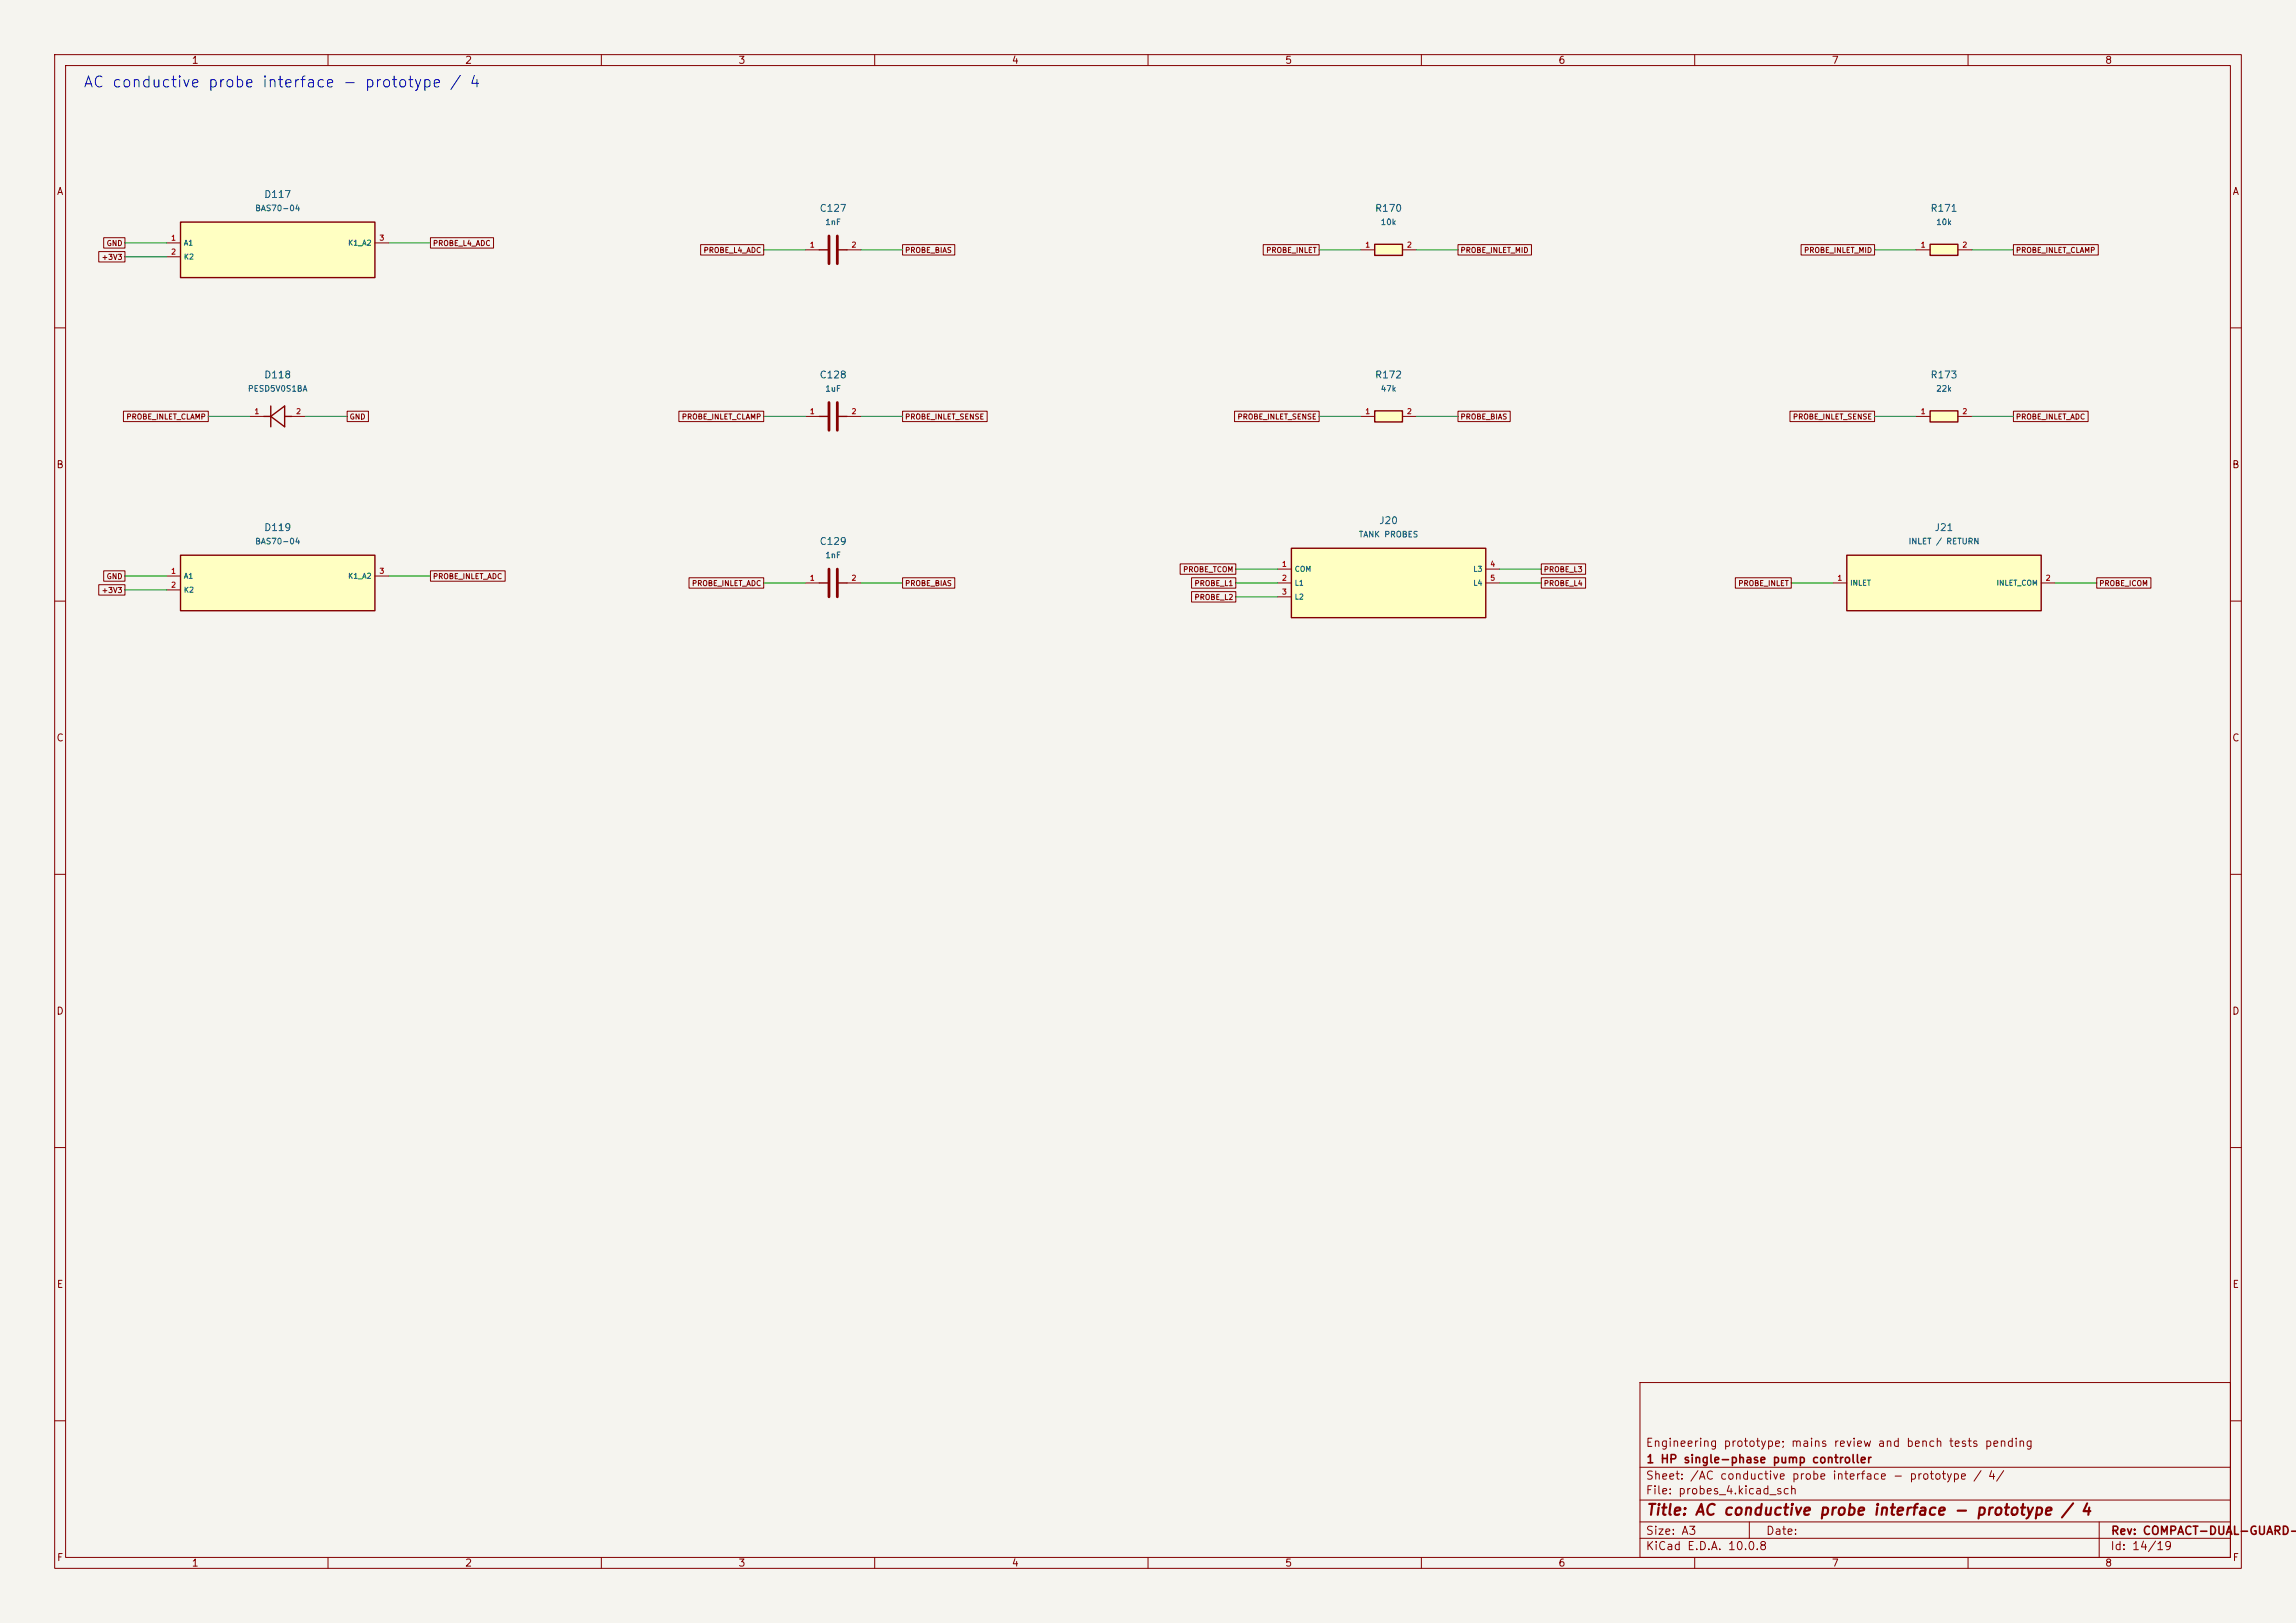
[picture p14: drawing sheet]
<svg xmlns="http://www.w3.org/2000/svg" width="420mm" height="297mm" viewBox="0 0 420 297" stroke-linecap="round" stroke-linejoin="round" font-family="sans-serif">
<defs><g id="words">
<text font-size="2" fill="#0000c2" x="15.1" y="16.5">AC conductive probe interface - prototype / 4</text>
<text font-size="2" fill="#840000" x="301" y="277.8">Title: AC conductive probe interface - prototype / 4</text>
<g font-size="1.5" fill="#840000">
<text x="300.9" y="265.1">Engineering prototype; mains review and bench tests pending</text>
<text x="301" y="268.1">1 HP single-phase pump controller</text>
<text x="300.9" y="273.8">File: probes_4.kicad_sch</text>
<text x="300.9" y="271.1">Sheet: /AC conductive probe interface - prototype / 4/</text>
<text x="300.9" y="281.2">Size: A3</text>
<text x="322.9" y="281.2">Date:</text>
<text x="386" y="281.2">Rev: COMPACT-DUAL-GUARD-R</text>
<text x="300.9" y="284">KiCad E.D.A. 10.0.8</text>
<text x="385.9" y="284">Id: 14/19</text>
</g>
<g font-size="1.3" fill="#840000">
<text x="35" y="12">1</text>
<text x="85" y="12">2</text>
<text x="135" y="12">3</text>
<text x="185" y="12">4</text>
<text x="235" y="12">5</text>
<text x="285" y="12">6</text>
<text x="335" y="12">7</text>
<text x="385" y="12">8</text>
<text x="10.3" y="36">A</text>
<text x="408.3" y="36">A</text>
<text x="10.2" y="86">B</text>
<text x="408.2" y="86">B</text>
<text x="10.2" y="136">C</text>
<text x="408.2" y="136">C</text>
<text x="10.2" y="186">D</text>
<text x="408.2" y="186">D</text>
<text x="10.3" y="236">E</text>
<text x="408.3" y="236">E</text>
<text x="10.3" y="286">F</text>
<text x="35" y="287">1</text>
<text x="85" y="287">2</text>
<text x="135" y="287">3</text>
<text x="185" y="287">4</text>
<text x="235" y="287">5</text>
<text x="285" y="287">6</text>
<text x="335" y="287">7</text>
<text x="385" y="287">8</text>
<text x="408.3" y="286">F</text>
</g>
<g font-size="1.3" fill="#006464">
<text x="48.2" y="36.5">D117</text>
<text x="149.8" y="39.1">C127</text>
<text x="251.4" y="39.1">R170</text>
<text x="353" y="39.1">R171</text>
<text x="48.2" y="69.5">D118</text>
<text x="149.8" y="69.5">C128</text>
<text x="251.4" y="69.5">R172</text>
<text x="353" y="69.5">R173</text>
<text x="48.2" y="97.5">D119</text>
<text x="149.8" y="100">C129</text>
<text x="252.2" y="96.2">J20</text>
<text x="353.8" y="97.5">J21</text>
</g>
<g font-size="1.1" fill="#006464">
<text x="46.6" y="38.9">BAS70-04</text>
<text x="150.9" y="41.4">1nF</text>
<text x="252.5" y="41.4">10k</text>
<text x="354.1" y="41.4">10k</text>
<text x="45.2" y="71.9">PESD5V0S1BA</text>
<text x="150.9" y="71.9">1uF</text>
<text x="252.5" y="71.9">47k</text>
<text x="354.1" y="71.9">22k</text>
<text x="46.6" y="99.9">BAS70-04</text>
<text x="248.5" y="98.6">TANK PROBES</text>
<text x="349" y="99.9">INLET / RETURN</text>
<text x="150.9" y="102.4">1nF</text>
</g>
<g font-size="1" fill="#840000">
<text x="18.5" y="47.8">+3V3</text>
<text x="19.4" y="45.2">GND</text>
<text x="79.1" y="45.2">PROBE_L4_ADC</text>
<text x="128.6" y="46.5">PROBE_L4_ADC</text>
<text x="165.5" y="46.5">PROBE_BIAS</text>
<text x="231.5" y="46.5">PROBE_INLET</text>
<text x="267.1" y="46.5">PROBE_INLET_MID</text>
<text x="329.9" y="46.5">PROBE_INLET_MID</text>
<text x="368.7" y="46.5">PROBE_INLET_CLAMP</text>
<text x="23" y="77">PROBE_INLET_CLAMP</text>
<text x="63.9" y="77">GND</text>
<text x="124.6" y="77">PROBE_INLET_CLAMP</text>
<text x="165.5" y="77">PROBE_INLET_SENSE</text>
<text x="226.3" y="77">PROBE_INLET_SENSE</text>
<text x="267.1" y="77">PROBE_BIAS</text>
<text x="327.9" y="77">PROBE_INLET_SENSE</text>
<text x="368.7" y="77">PROBE_INLET_ADC</text>
<text x="19.4" y="106.2">GND</text>
<text x="79.1" y="106.2">PROBE_INLET_ADC</text>
<text x="126.5" y="107.5">PROBE_INLET_ADC</text>
<text x="165.5" y="107.5">PROBE_BIAS</text>
<text x="216.3" y="104.9">PROBE_TCOM</text>
<text x="218.4" y="107.5">PROBE_L1</text>
<text x="282.3" y="107.5">PROBE_L4</text>
<text x="282.3" y="104.9">PROBE_L3</text>
<text x="317.9" y="107.5">PROBE_INLET</text>
<text x="383.9" y="107.5">PROBE_ICOM</text>
<text x="18.5" y="108.7">+3V3</text>
<text x="218.4" y="110">PROBE_L2</text>
</g>
<g font-size="1" fill="#a90000">
<text x="31.2" y="44.3">1</text>
<text x="31.2" y="46.8">2</text>
<text x="69.3" y="44.3">3</text>
<text x="148" y="45.5">1</text>
<text x="155.7" y="45.5">2</text>
<text x="249.6" y="45.5">1</text>
<text x="257.3" y="45.5">2</text>
<text x="351.2" y="45.5">1</text>
<text x="358.9" y="45.5">2</text>
<text x="46.4" y="76">1</text>
<text x="54.1" y="76">2</text>
<text x="148" y="76">1</text>
<text x="155.7" y="76">2</text>
<text x="249.6" y="76">1</text>
<text x="257.3" y="76">2</text>
<text x="351.2" y="76">1</text>
<text x="358.9" y="76">2</text>
<text x="31.2" y="105.2">1</text>
<text x="31.2" y="107.8">2</text>
<text x="69.3" y="105.2">3</text>
<text x="148" y="106.5">1</text>
<text x="155.7" y="106.5">2</text>
<text x="234.4" y="103.9">1</text>
<text x="234.4" y="106.5">2</text>
<text x="272.5" y="103.9">4</text>
<text x="272.5" y="106.5">5</text>
<text x="336" y="106.5">1</text>
<text x="374.1" y="106.5">2</text>
<text x="234.4" y="109">3</text>
</g>
<g font-size="1" fill="#006464">
<text x="33.5" y="45.2">A1</text>
<text x="33.5" y="47.7">K2</text>
<text x="63.6" y="45.2">K1_A2</text>
<text x="33.5" y="106.1">A1</text>
<text x="63.6" y="106.1">K1_A2</text>
<text x="236.7" y="104.9">COM</text>
<text x="236.7" y="107.4">L1</text>
<text x="269.4" y="104.9">L3</text>
<text x="269.4" y="107.4">L4</text>
<text x="338.3" y="107.4">INLET</text>
<text x="365.1" y="107.4">INLET_COM</text>
<text x="33.5" y="108.7">K2</text>
<text x="236.7" y="109.9">L2</text>
</g>
</g></defs>
<path d="M0 0h420v297h-420z" fill="#f5f4ef" stroke="#f5f4ef" stroke-width=".18"/>
<g fill="none" stroke="#840000" stroke-width=".18">
<path d="M10 10h400v277h-400zM12 12h396v273h-396zM60 10v2M110 10v2M160 10v2M210 10v2M260 10v2M310 10v2M360 10v2M10 60h2M147.3 76.2h2.6M154.9 76.2h2.6"/>
<path d="M408 60h2M10 110h2M408 110h2M10 160h2M408 160h2M10 210h2M408 210h2M300 253h108v32h-108zM10 260h2M300 278.5h108M300 274.5h108M300 268.5h108"/>
<path d="M320 278.5v3M384 278.5v6.5M408 260h2M60 285v2M110 285v2M160 285v2M210 285v2M260 285v2M300 281.5h108M310 285v2M360 285v2"/>
</g>
<path d="M149.9 76.2h1.7M153.2 76.2h1.7" fill="none" stroke="#840000" stroke-width=".25"/>
<path d="M151.6 73.7v5M153.2 73.7v5" fill="none" stroke="#840000" stroke-width=".51"/>
<path d="M251.5 44.7h5v2h-5z" fill="#ffffc2"/>
<path d="M251.5 44.7h5v2h-5z" fill="none" stroke="#840000" stroke-width=".25"/>
<path d="M248.9 45.7h2.6M256.5 45.7h2.6" fill="none" stroke="#840000" stroke-width=".18"/>
<path d="M236.2 100.3h35.6v12.7h-35.6z" fill="#ffffc2"/>
<path d="M236.2 100.3h35.6v12.7h-35.6z" fill="none" stroke="#840000" stroke-width=".25"/>
<path d="M233.7 104.1h2.5M233.7 106.7h2.5M233.7 109.2h2.5M271.8 104.1h2.5M271.8 106.7h2.5" fill="none" stroke="#840000" stroke-width=".18"/>
<path d="M353.1 75.2h5v2h-5z" fill="#ffffc2"/>
<path d="M353.1 75.2h5v2h-5z" fill="none" stroke="#840000" stroke-width=".25"/>
<path d="M350.5 76.2h2.6M358.1 76.2h2.6" fill="none" stroke="#840000" stroke-width=".18"/>
<path d="M353.1 44.7h5v2h-5z" fill="#ffffc2"/>
<path d="M353.1 44.7h5v2h-5z" fill="none" stroke="#840000" stroke-width=".25"/>
<path d="M350.5 45.7h2.6M358.1 45.7h2.6" fill="none" stroke="#840000" stroke-width=".18"/>
<path d="M337.8 101.6h35.6v10.2h-35.6z" fill="#ffffc2"/>
<path d="M337.8 101.6h35.6v10.2h-35.6z" fill="none" stroke="#840000" stroke-width=".25"/>
<path d="M335.3 106.7h2.5M373.4 106.7h2.5" fill="none" stroke="#840000" stroke-width=".18"/>
<path d="M33 40.6h35.6v10.2h-35.6z" fill="#ffffc2"/>
<path d="M33 40.6h35.6v10.2h-35.6z" fill="none" stroke="#840000" stroke-width=".25"/>
<path d="M30.5 44.5h2.5M30.5 47h2.5M68.6 44.5h2.5" fill="none" stroke="#840000" stroke-width=".18"/>
<path d="M251.5 75.2h5v2h-5z" fill="#ffffc2"/>
<path d="M48.3 76.2h1.2M49.5 76.2l2.6-1.9v3.8zM49.5 74.3v3.8M52.1 76.2h1.2M251.5 75.2h5v2h-5z" fill="none" stroke="#840000" stroke-width=".25"/>
<path d="M45.7 76.2h2.6M53.3 76.2h2.6M248.9 76.2h2.6M256.5 76.2h2.6" fill="none" stroke="#840000" stroke-width=".18"/>
<path d="M33 101.6h35.6v10.2h-35.6z" fill="#ffffc2"/>
<path d="M149.9 45.7h1.7M153.2 45.7h1.7M33 101.6h35.6v10.2h-35.6zM149.9 106.7h1.7M153.2 106.7h1.7" fill="none" stroke="#840000" stroke-width=".25"/>
<g fill="none" stroke="#840000" stroke-width=".18">
<path d="M18.1 46h4.8v1.9h-4.8zM19 43.5h3.9v1.9h-3.9zM78.7 43.5h11.6v1.9h-11.6zM128.2 44.8h11.5v1.9h-11.5zM147.3 45.7h2.6M154.9 45.7h2.6M165.1 44.8h9.5v1.9h-9.5zM231.1 44.8h10.2v1.9h-10.2zM266.7 44.8h13.4v1.9h-13.4zM329.5 44.8h13.4v1.9h-13.4zM368.3 44.8h15.5v1.9h-15.5zM22.6 75.2h15.5v2h-15.5z"/>
<path d="M63.5 75.2h3.9v2h-3.9zM124.2 75.2h15.5v2h-15.5zM165.1 75.2h15.5v2h-15.5zM225.8 75.2h15.5v2h-15.5zM266.7 75.2h9.5v2h-9.5zM327.4 75.2h15.5v2h-15.5zM368.3 75.2h13.7v2h-13.7zM18.1 107h4.8v1.9h-4.8zM19 104.5h3.9v1.9h-3.9zM30.5 105.4h2.5M30.5 108h2.5M68.6 105.4h2.5"/>
<path d="M78.7 104.5h13.7v1.9h-13.7zM126 105.7h13.7v1.9h-13.7zM147.3 106.7h2.6M154.9 106.7h2.6M165.1 105.7h9.5v1.9h-9.5zM215.9 103.2h10.2v1.9h-10.2zM218 105.7h8.1v1.9h-8.1zM218 108.3h8.1v1.9h-8.1zM281.9 105.7h8.1v1.9h-8.1zM281.9 103.2h8.1v1.9h-8.1zM317.4 105.7h10.3v1.9h-10.3zM383.5 105.7h9.9v1.9h-9.9z"/>
</g>
<path d="M151.6 43.2v5.1M153.2 43.2v5.1M151.6 104.1v5.1M153.2 104.1v5.1" fill="none" stroke="#840000" stroke-width=".51"/>
<g fill="none" stroke="#009600" stroke-width=".18">
<path d="M22.9 44.5h7.6M22.9 47h7.6M71.1 44.5h7.6M139.7 45.7h7.6M157.5 45.7h7.6M241.3 45.7h7.6M259.1 45.7h7.6M342.9 45.7h7.6M360.7 45.7h7.6M38.1 76.2h7.6M55.9 76.2h7.6M139.7 76.2h7.6"/>
<path d="M157.5 76.2h7.6M241.3 76.2h7.6M259.1 76.2h7.6M342.9 76.2h7.6M360.7 76.2h7.6M22.9 105.4h7.6M22.9 108h7.6M71.1 105.4h7.6M139.7 106.7h7.6M157.5 106.7h7.6M226.1 106.7h7.6M226.1 104.1h7.6"/>
<path d="M226.1 109.2h7.6M274.3 106.7h7.6M274.3 104.1h7.6M327.7 106.7h7.6M375.9 106.7h7.6"/>
</g>
<use href="#words"/>
</svg>
